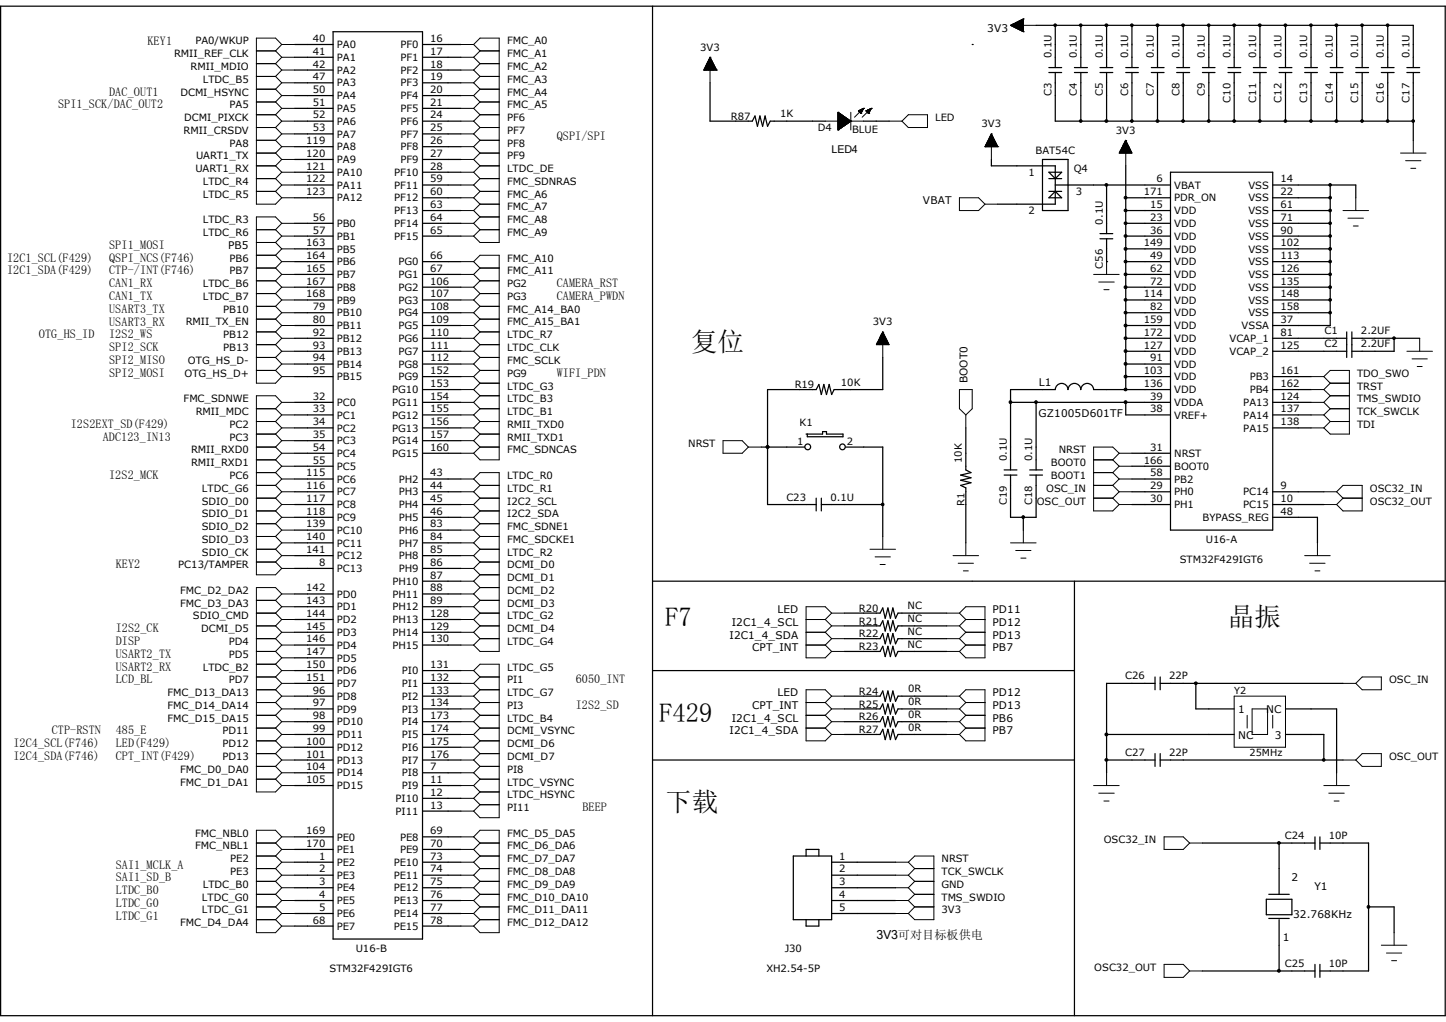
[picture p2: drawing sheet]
<svg xmlns="http://www.w3.org/2000/svg" width="297mm" height="210mm" viewBox="0 0 297 210" stroke-linecap="round" stroke-linejoin="round" font-family="sans-serif">
<defs><g id="words">
<g font-size="5.5">
<text x="141.9" y="72.2">复位</text>
<text x="136.7" y="128.6">F7</text>
<text x="252.2" y="128.6">晶振</text>
<text x="135.4" y="148.3">F429</text>
<text x="136.7" y="166.7">下载</text>
</g>
<g font-size="2.5">
<text x="30.3" y="9.1">KEY1</text>
<text x="11.9" y="22.3">SPI1_SCK/DAC_OUT2</text>
<text x="22.4" y="19.6">DAC_OUT1</text>
<text x="114.3" y="28.8">QSPI/SPI</text>
<text x="1.4" y="53.8">I2C1_SCL(F429)</text>
<text x="22.4" y="51.1">SPI1_MOSI</text>
<text x="22.4" y="53.8">QSPI_NCS(F746)</text>
<text x="1.4" y="56.4">I2C1_SDA(F429)</text>
<text x="22.4" y="59">CAN1_RX</text>
<text x="22.4" y="56.4">CTP-/INT(F746)</text>
<text x="114.3" y="59">CAMERA_RST</text>
<text x="22.4" y="61.6">CAN1_TX</text>
<text x="22.4" y="64.3">USART3_TX</text>
<text x="114.3" y="61.6">CAMERA_PWDN</text>
<text x="8" y="69.5">OTG_HS_ID</text>
<text x="22.4" y="69.5">I2S2_WS</text>
<text x="22.4" y="66.9">USART3_RX</text>
<text x="22.4" y="72.2">SPI2_SCK</text>
<text x="22.4" y="74.8">SPI2_MISO</text>
<text x="22.4" y="77.4">SPI2_MOSI</text>
<text x="114.3" y="77.4">WIFI_PDN</text>
<text x="14.6" y="87.9">I2S2EXT_SD(F429)</text>
<text x="21.1" y="90.6">ADC123_IN13</text>
<text x="22.4" y="98.4">I2S2_MCK</text>
<text x="23.8" y="116.8">KEY2</text>
<text x="23.8" y="129.9">I2S2_CK</text>
<text x="23.8" y="135.2">USART2_TX</text>
<text x="23.8" y="137.8">USART2_RX</text>
<text x="23.8" y="132.5">DISP</text>
<text x="23.8" y="140.4">LCD_BL</text>
<text x="118.3" y="140.4">6050_INT</text>
<text x="118.3" y="145.7">I2S2_SD</text>
<text x="2.8" y="153.5">I2C4_SCL(F746)</text>
<text x="10.6" y="150.9">CTP-RSTN</text>
<text x="23.8" y="150.9">485_E</text>
<text x="23.8" y="153.5">LED(F429)</text>
<text x="2.8" y="156.2">I2C4_SDA(F746)</text>
<text x="23.8" y="156.2">CPT_INT(F429)</text>
<text x="119.6" y="166.7">BEEP</text>
<text x="23.8" y="178.5">SAI1_MCLK_A</text>
<text x="23.8" y="183.8">LTDC_B0</text>
<text x="23.8" y="181.1">SAI1_SD_B</text>
<text x="23.8" y="186.4">LTDC_G0</text>
<text x="23.8" y="189">LTDC_G1</text>
<text x="180" y="193">3V3可对目标板供电</text>
</g>
<g font-size="2.2">
<text x="202.8" y="6.5">3V3</text>
<text x="170.8" y="31.5">LED4</text>
<text x="189.6" y="41.9">VBAT</text>
<text x="46.9" y="51.1">PB5</text>
<text x="198.7" y="78.7" transform="rotate(-90 198.7 78.7)">BOOT0</text>
<text x="213.4" y="79.2">L1</text>
<text x="213.3" y="85.7">GZ1005D601TF</text>
<text x="159.7" y="126">LED</text>
<text x="203.9" y="126">PD11</text>
<text x="149.9" y="131.2">I2C1_4_SDA</text>
<text x="150.3" y="128.6">I2C1_4_SCL</text>
<text x="203.9" y="128.6">PD12</text>
<text x="203.9" y="131.2">PD13</text>
<text x="154.5" y="133.9">CPT_INT</text>
<text x="203.9" y="133.9">PB7</text>
<text x="159.7" y="143">LED</text>
<text x="203.9" y="143">PD12</text>
<text x="150.3" y="148.3">I2C1_4_SCL</text>
<text x="154.5" y="145.7">CPT_INT</text>
<text x="203.9" y="148.3">PB6</text>
<text x="203.9" y="145.7">PD13</text>
<text x="254.3" y="146.5">1</text>
<text x="260.1" y="146.5">NC</text>
<text x="149.9" y="150.9">I2C1_4_SDA</text>
<text x="203.9" y="150.9">PB7</text>
<text x="254.3" y="151.8">NC</text>
<text x="261.8" y="151.8">3</text>
<text x="265.3" y="181.1">2</text>
<text x="270" y="183">Y1</text>
<text x="265.6" y="188.6">32.768KHz</text>
<text x="263.5" y="193.3">1</text>
</g>
<g font-size="2.1">
<text x="35.8" y="11.8">RMII_REF_CLK</text>
<text x="40.1" y="9.1">PA0/WKUP</text>
<text x="64.2" y="8.6">40</text>
<text x="64.2" y="11.2">41</text>
<text x="69.2" y="9.9">PA0</text>
<text x="82.3" y="9.9">PF0</text>
<text x="88.4" y="8.6">16</text>
<text x="88.4" y="11.2">17</text>
<text x="104.1" y="11.8">FMC_A1</text>
<text x="104.1" y="9.1">FMC_A0</text>
<text x="143.8" y="10.4">3V3</text>
<text x="39.2" y="14.4">RMII_MDIO</text>
<text x="41.7" y="17">LTDC_B5</text>
<text x="64.2" y="13.9">42</text>
<text x="64.2" y="16.5">47</text>
<text x="69.2" y="12.5">PA1</text>
<text x="69.2" y="15.1">PA2</text>
<text x="69.2" y="17.8">PA3</text>
<text x="82.3" y="12.5">PF1</text>
<text x="82.3" y="15.1">PF2</text>
<text x="82.3" y="17.8">PF3</text>
<text x="88.4" y="13.9">18</text>
<text x="88.4" y="16.5">19</text>
<text x="104.1" y="17">FMC_A3</text>
<text x="104.1" y="14.4">FMC_A2</text>
<text x="216" y="12" transform="rotate(-90 216 12)">0.1U</text>
<text x="221.2" y="12" transform="rotate(-90 221.2 12)">0.1U</text>
<text x="226.5" y="12" transform="rotate(-90 226.5 12)">0.1U</text>
<text x="231.7" y="12" transform="rotate(-90 231.7 12)">0.1U</text>
<text x="237" y="12" transform="rotate(-90 237 12)">0.1U</text>
<text x="242.2" y="12" transform="rotate(-90 242.2 12)">0.1U</text>
<text x="247.5" y="12" transform="rotate(-90 247.5 12)">0.1U</text>
<text x="252.7" y="12" transform="rotate(-90 252.7 12)">0.1U</text>
<text x="258" y="12" transform="rotate(-90 258 12)">0.1U</text>
<text x="263.2" y="12" transform="rotate(-90 263.2 12)">0.1U</text>
<text x="268.5" y="12" transform="rotate(-90 268.5 12)">0.1U</text>
<text x="273.7" y="12" transform="rotate(-90 273.7 12)">0.1U</text>
<text x="279" y="12" transform="rotate(-90 279 12)">0.1U</text>
<text x="284.2" y="12" transform="rotate(-90 284.2 12)">0.1U</text>
<text x="289.5" y="12" transform="rotate(-90 289.5 12)">0.1U</text>
<text x="37" y="19.6">DCMI_HSYNC</text>
<text x="47.2" y="22.3">PA5</text>
<text x="64.2" y="19.1">50</text>
<text x="64.2" y="21.7">51</text>
<text x="69.2" y="20.4">PA4</text>
<text x="69.2" y="23">PA5</text>
<text x="82.3" y="20.4">PF4</text>
<text x="82.3" y="23">PF5</text>
<text x="88.4" y="19.1">20</text>
<text x="88.4" y="21.7">21</text>
<text x="104.1" y="22.3">FMC_A5</text>
<text x="104.1" y="19.6">FMC_A4</text>
<text x="216" y="19.8" transform="rotate(-90 216 19.8)">C3</text>
<text x="221.2" y="19.8" transform="rotate(-90 221.2 19.8)">C4</text>
<text x="226.5" y="19.8" transform="rotate(-90 226.5 19.8)">C5</text>
<text x="231.7" y="19.8" transform="rotate(-90 231.7 19.8)">C6</text>
<text x="237" y="19.8" transform="rotate(-90 237 19.8)">C7</text>
<text x="242.2" y="19.8" transform="rotate(-90 242.2 19.8)">C8</text>
<text x="247.5" y="19.8" transform="rotate(-90 247.5 19.8)">C9</text>
<text x="252.7" y="21.1" transform="rotate(-90 252.7 21.1)">C10</text>
<text x="258" y="21.1" transform="rotate(-90 258 21.1)">C11</text>
<text x="263.2" y="21.1" transform="rotate(-90 263.2 21.1)">C12</text>
<text x="268.5" y="21.1" transform="rotate(-90 268.5 21.1)">C13</text>
<text x="273.7" y="21.1" transform="rotate(-90 273.7 21.1)">C14</text>
<text x="279" y="21.1" transform="rotate(-90 279 21.1)">C15</text>
<text x="284.2" y="21.1" transform="rotate(-90 284.2 21.1)">C16</text>
<text x="289.5" y="21.1" transform="rotate(-90 289.5 21.1)">C17</text>
<text x="37.7" y="27.5">RMII_CRSDV</text>
<text x="37.8" y="24.9">DCMI_PIXCK</text>
<text x="62.9" y="29.6">119</text>
<text x="64.2" y="24.3">52</text>
<text x="64.2" y="27">53</text>
<text x="69.2" y="25.6">PA6</text>
<text x="69.2" y="28.3">PA7</text>
<text x="82.3" y="25.6">PF6</text>
<text x="82.3" y="28.3">PF7</text>
<text x="88.4" y="24.3">24</text>
<text x="88.4" y="27">25</text>
<text x="88.4" y="29.6">26</text>
<text x="104.1" y="27.5">PF7</text>
<text x="104.1" y="24.9">PF6</text>
<text x="150.1" y="24.6">R87</text>
<text x="160.2" y="24.1">1K</text>
<text x="167.9" y="27">D4</text>
<text x="175" y="27.2">BLUE</text>
<text x="192.1" y="24.9">LED</text>
<text x="201.6" y="26.2">3V3</text>
<text x="229.2" y="27.5">3V3</text>
<text x="40.1" y="35.4">UART1_RX</text>
<text x="40.3" y="32.8">UART1_TX</text>
<text x="47.2" y="30.1">PA8</text>
<text x="62.9" y="32.2">120</text>
<text x="62.9" y="34.9">121</text>
<text x="69.2" y="30.9">PA8</text>
<text x="69.2" y="33.5">PA9</text>
<text x="82.3" y="30.9">PF8</text>
<text x="82.3" y="33.5">PF9</text>
<text x="88.4" y="32.2">27</text>
<text x="88.4" y="34.9">28</text>
<text x="104.1" y="35.4">LTDC_DE</text>
<text x="104.1" y="32.8">PF9</text>
<text x="104.1" y="30.1">PF8</text>
<text x="212.7" y="31.7">BAT54C</text>
<text x="220.5" y="35.4">Q4</text>
<text x="41.7" y="38">LTDC_R4</text>
<text x="41.7" y="40.6">LTDC_R5</text>
<text x="62.9" y="37.5">122</text>
<text x="62.9" y="40.1">123</text>
<text x="69.2" y="36.1">PA10</text>
<text x="69.2" y="38.8">PA11</text>
<text x="69.2" y="41.4">PA12</text>
<text x="80.9" y="36.1">PF10</text>
<text x="80.9" y="38.8">PF11</text>
<text x="80.9" y="41.4">PF12</text>
<text x="88.4" y="37.5">59</text>
<text x="88.4" y="40.1">60</text>
<text x="104.1" y="40.6">FMC_A6</text>
<text x="104.1" y="38">FMC_SDNRAS</text>
<text x="211.3" y="36.1">1</text>
<text x="221" y="40.1">3</text>
<text x="234.9" y="40.1">171</text>
<text x="237.5" y="37.5">6</text>
<text x="241.2" y="41.4">PDR_ON</text>
<text x="241.2" y="38.8">VBAT</text>
<text x="256.4" y="38.8">VSS</text>
<text x="256.4" y="41.4">VSS</text>
<text x="263" y="37.5">14</text>
<text x="263" y="40.1">22</text>
<text x="41.7" y="45.9">LTDC_R3</text>
<text x="64.2" y="45.4">56</text>
<text x="64.2" y="48">57</text>
<text x="69.2" y="46.6">PB0</text>
<text x="80.9" y="44">PF13</text>
<text x="80.9" y="46.6">PF14</text>
<text x="88.4" y="42.7">63</text>
<text x="88.4" y="45.4">64</text>
<text x="88.4" y="48">65</text>
<text x="104.1" y="45.9">FMC_A8</text>
<text x="104.1" y="43.3">FMC_A7</text>
<text x="211.3" y="44">2</text>
<text x="226.5" y="46.1" transform="rotate(-90 226.5 46.1)">0.1U</text>
<text x="236.2" y="42.7">15</text>
<text x="236.2" y="45.4">23</text>
<text x="236.2" y="48">36</text>
<text x="241.2" y="44">VDD</text>
<text x="241.2" y="46.6">VDD</text>
<text x="256.4" y="44">VSS</text>
<text x="256.4" y="46.6">VSS</text>
<text x="263" y="42.7">61</text>
<text x="263" y="45.4">71</text>
<text x="263" y="48">90</text>
<text x="41.7" y="48.5">LTDC_R6</text>
<text x="47.2" y="53.8">PB6</text>
<text x="62.9" y="50.6">163</text>
<text x="62.9" y="53.2">164</text>
<text x="69.2" y="49.3">PB1</text>
<text x="69.2" y="51.9">PB5</text>
<text x="80.9" y="49.3">PF15</text>
<text x="88.4" y="53.2">66</text>
<text x="104.1" y="53.8">FMC_A10</text>
<text x="104.1" y="48.5">FMC_A9</text>
<text x="234.9" y="50.6">149</text>
<text x="236.2" y="53.2">49</text>
<text x="241.2" y="49.3">VDD</text>
<text x="241.2" y="51.9">VDD</text>
<text x="256.4" y="49.3">VSS</text>
<text x="256.4" y="51.9">VSS</text>
<text x="263" y="50.6">102</text>
<text x="263" y="53.2">113</text>
<text x="41.7" y="59">LTDC_B6</text>
<text x="47.2" y="56.4">PB7</text>
<text x="62.9" y="55.9">165</text>
<text x="62.9" y="58.5">167</text>
<text x="69.2" y="54.5">PB6</text>
<text x="69.2" y="57.1">PB7</text>
<text x="69.2" y="59.8">PB8</text>
<text x="81.9" y="54.5">PG0</text>
<text x="81.9" y="57.1">PG1</text>
<text x="81.9" y="59.8">PG2</text>
<text x="88.4" y="55.9">67</text>
<text x="88.4" y="58.5">106</text>
<text x="104.1" y="59">PG2</text>
<text x="104.1" y="56.4">FMC_A11</text>
<text x="226.5" y="55.2" transform="rotate(-90 226.5 55.2)">C56</text>
<text x="236.2" y="55.9">62</text>
<text x="236.2" y="58.5">72</text>
<text x="241.2" y="54.5">VDD</text>
<text x="241.2" y="57.1">VDD</text>
<text x="241.2" y="59.8">VDD</text>
<text x="256.4" y="54.5">VSS</text>
<text x="256.4" y="57.1">VSS</text>
<text x="256.4" y="59.8">VSS</text>
<text x="263" y="55.9">126</text>
<text x="263" y="58.5">135</text>
<text x="41.7" y="61.6">LTDC_B7</text>
<text x="45.8" y="64.3">PB10</text>
<text x="62.9" y="61.1">168</text>
<text x="64.2" y="63.7">79</text>
<text x="69.2" y="62.4">PB9</text>
<text x="69.2" y="65">PB10</text>
<text x="81.9" y="62.4">PG3</text>
<text x="81.9" y="65">PG4</text>
<text x="88.4" y="61.1">107</text>
<text x="88.4" y="63.7">108</text>
<text x="104.1" y="64.3">FMC_A14_BA0</text>
<text x="104.1" y="61.6">PG3</text>
<text x="234.9" y="61.1">114</text>
<text x="236.2" y="63.7">82</text>
<text x="241.2" y="62.4">VDD</text>
<text x="241.2" y="65">VDD</text>
<text x="256.4" y="62.4">VSS</text>
<text x="256.4" y="65">VSS</text>
<text x="263" y="61.1">148</text>
<text x="263" y="63.7">158</text>
<text x="38.1" y="66.9">RMII_TX_EN</text>
<text x="45.8" y="69.5">PB12</text>
<text x="64.2" y="66.4">80</text>
<text x="64.2" y="69">92</text>
<text x="64.2" y="71.6">93</text>
<text x="69.2" y="67.6">PB11</text>
<text x="69.2" y="70.3">PB12</text>
<text x="81.9" y="67.6">PG5</text>
<text x="81.9" y="70.3">PG6</text>
<text x="88.4" y="66.4">109</text>
<text x="88.4" y="69">110</text>
<text x="88.4" y="71.6">111</text>
<text x="104.1" y="69.5">LTDC_R7</text>
<text x="104.1" y="66.9">FMC_A15_BA1</text>
<text x="179.3" y="66.9">3V3</text>
<text x="234.9" y="66.4">159</text>
<text x="234.9" y="69">172</text>
<text x="234.9" y="71.6">127</text>
<text x="241.2" y="67.6">VDD</text>
<text x="241.2" y="70.3">VDD</text>
<text x="252.5" y="70.3">VCAP_1</text>
<text x="255" y="67.6">VSSA</text>
<text x="263" y="66.4">37</text>
<text x="263" y="69">81</text>
<text x="263" y="71.6">125</text>
<text x="272" y="68.7">C1</text>
<text x="272" y="71.3">C2</text>
<text x="279.5" y="68.7">2.2UF</text>
<text x="279.5" y="71.3">2.2UF</text>
<text x="37.9" y="77.4">OTG_HS_D+</text>
<text x="38.6" y="74.8">OTG_HS_D-</text>
<text x="45.8" y="72.2">PB13</text>
<text x="64.2" y="74.2">94</text>
<text x="64.2" y="76.9">95</text>
<text x="69.2" y="72.9">PB13</text>
<text x="69.2" y="75.6">PB14</text>
<text x="81.9" y="72.9">PG7</text>
<text x="81.9" y="75.6">PG8</text>
<text x="88.4" y="74.2">112</text>
<text x="88.4" y="76.9">152</text>
<text x="104.1" y="77.4">PG9</text>
<text x="104.1" y="74.8">FMC_SCLK</text>
<text x="104.1" y="72.2">LTDC_CLK</text>
<text x="234.9" y="76.9">103</text>
<text x="236.2" y="74.2">91</text>
<text x="241.2" y="72.9">VDD</text>
<text x="241.2" y="75.6">VDD</text>
<text x="252.5" y="72.9">VCAP_2</text>
<text x="263" y="76.9">161</text>
<text x="278.7" y="77.4">TDO_SWO</text>
<text x="37.7" y="82.7">FMC_SDNWE</text>
<text x="64.2" y="82.1">32</text>
<text x="69.2" y="78.1">PB15</text>
<text x="69.2" y="83.4">PC0</text>
<text x="80.6" y="80.8">PG10</text>
<text x="80.6" y="83.4">PG11</text>
<text x="81.9" y="78.1">PG9</text>
<text x="88.4" y="79.5">153</text>
<text x="88.4" y="82.1">154</text>
<text x="104.1" y="82.7">LTDC_B3</text>
<text x="104.1" y="80">LTDC_G3</text>
<text x="163.2" y="79.7">R19</text>
<text x="172.7" y="79.2">10K</text>
<text x="234.9" y="79.5">136</text>
<text x="236.2" y="82.1">39</text>
<text x="241.2" y="78.1">VDD</text>
<text x="241.2" y="80.8">VDD</text>
<text x="241.2" y="83.4">VDDA</text>
<text x="255.4" y="83.4">PA13</text>
<text x="256.7" y="78.1">PB3</text>
<text x="256.7" y="80.8">PB4</text>
<text x="263" y="82.1">124</text>
<text x="263" y="79.5">162</text>
<text x="278.7" y="80">TRST</text>
<text x="278.7" y="82.7">TMS_SWDIO</text>
<text x="40.2" y="85.3">RMII_MDC</text>
<text x="47.1" y="87.9">PC2</text>
<text x="64.2" y="84.7">33</text>
<text x="64.2" y="87.4">34</text>
<text x="64.2" y="90">35</text>
<text x="69.2" y="86">PC1</text>
<text x="69.2" y="88.7">PC2</text>
<text x="80.6" y="86">PG12</text>
<text x="80.6" y="88.7">PG13</text>
<text x="88.4" y="84.7">155</text>
<text x="88.4" y="87.4">156</text>
<text x="88.4" y="90">157</text>
<text x="104.1" y="87.9">RMII_TXD0</text>
<text x="104.1" y="85.3">LTDC_B1</text>
<text x="164.2" y="87.6">K1</text>
<text x="236.2" y="84.7">38</text>
<text x="241.2" y="86">VREF+</text>
<text x="255.4" y="86">PA14</text>
<text x="255.4" y="88.7">PA15</text>
<text x="263" y="84.7">137</text>
<text x="263" y="87.4">138</text>
<text x="278.7" y="85.3">TCK_SWCLK</text>
<text x="278.7" y="87.9">TDI</text>
<text x="39.2" y="93.1">RMII_RXD0</text>
<text x="39.2" y="95.8">RMII_RXD1</text>
<text x="47.1" y="90.5">PC3</text>
<text x="64.2" y="92.6">54</text>
<text x="64.2" y="95.2">55</text>
<text x="69.2" y="91.3">PC3</text>
<text x="69.2" y="93.9">PC4</text>
<text x="80.6" y="91.3">PG14</text>
<text x="80.6" y="93.9">PG15</text>
<text x="88.4" y="92.6">160</text>
<text x="104.1" y="93.1">FMC_SDNCAS</text>
<text x="104.1" y="90.5">RMII_TXD1</text>
<text x="141.4" y="91.9">NRST</text>
<text x="163.7" y="91.5">1</text>
<text x="174" y="91.5">2</text>
<text x="197.6" y="95.2" transform="rotate(-90 197.6 95.2)">10K</text>
<text x="206.8" y="94.7" transform="rotate(-90 206.8 94.7)">0.1U</text>
<text x="212" y="94.7" transform="rotate(-90 212 94.7)">0.1U</text>
<text x="215.9" y="95.8">BOOT0</text>
<text x="217.5" y="93.1">NRST</text>
<text x="234.9" y="95.2">166</text>
<text x="236.2" y="92.6">31</text>
<text x="241.2" y="93.9">NRST</text>
<text x="41.5" y="101">LTDC_G6</text>
<text x="47.1" y="98.4">PC6</text>
<text x="62.9" y="97.9">115</text>
<text x="62.9" y="100.5">116</text>
<text x="69.2" y="96.6">PC5</text>
<text x="69.2" y="99.2">PC6</text>
<text x="69.2" y="101.8">PC7</text>
<text x="81.9" y="99.2">PH2</text>
<text x="81.9" y="101.8">PH3</text>
<text x="88.4" y="97.9">43</text>
<text x="88.4" y="100.5">44</text>
<text x="104.1" y="101">LTDC_R1</text>
<text x="104.1" y="98.4">LTDC_R0</text>
<text x="214.9" y="101">OSC_IN</text>
<text x="215.9" y="98.4">BOOT1</text>
<text x="236.2" y="97.9">58</text>
<text x="236.2" y="100.5">29</text>
<text x="241.2" y="99.2">PB2</text>
<text x="241.2" y="96.6">BOOT0</text>
<text x="241.2" y="101.8">PH0</text>
<text x="255.3" y="101.8">PC14</text>
<text x="263" y="100.5">9</text>
<text x="281.4" y="101">OSC32_IN</text>
<text x="41.4" y="103.7">SDIO_D0</text>
<text x="41.4" y="106.3">SDIO_D1</text>
<text x="62.9" y="103.1">117</text>
<text x="62.9" y="105.8">118</text>
<text x="69.2" y="104.4">PC8</text>
<text x="69.2" y="107.1">PC9</text>
<text x="81.9" y="104.4">PH4</text>
<text x="81.9" y="107.1">PH5</text>
<text x="88.4" y="103.1">45</text>
<text x="88.4" y="105.8">46</text>
<text x="104.1" y="106.3">I2C2_SDA</text>
<text x="104.1" y="103.7">I2C2_SCL</text>
<text x="161.5" y="102.9">C23</text>
<text x="170.6" y="102.9">0.1U</text>
<text x="198.1" y="104" transform="rotate(-90 198.1 104)">R1</text>
<text x="206.8" y="103.8" transform="rotate(-90 206.8 103.8)">C19</text>
<text x="212" y="103.8" transform="rotate(-90 212 103.8)">C18</text>
<text x="212.9" y="103.7">OSC_OUT</text>
<text x="236.2" y="103.1">30</text>
<text x="241.2" y="104.4">PH1</text>
<text x="247" y="107.1">BYPASS_REG</text>
<text x="255.3" y="104.4">PC15</text>
<text x="263" y="103.1">10</text>
<text x="263" y="105.8">48</text>
<text x="281.4" y="103.7">OSC32_OUT</text>
<text x="41.4" y="108.9">SDIO_D2</text>
<text x="41.4" y="111.5">SDIO_D3</text>
<text x="62.9" y="108.4">139</text>
<text x="62.9" y="111">140</text>
<text x="62.9" y="113.7">141</text>
<text x="69.2" y="109.7">PC10</text>
<text x="69.2" y="112.3">PC11</text>
<text x="81.9" y="109.7">PH6</text>
<text x="81.9" y="112.3">PH7</text>
<text x="88.4" y="108.4">83</text>
<text x="88.4" y="111">84</text>
<text x="88.4" y="113.7">85</text>
<text x="104.1" y="111.5">FMC_SDCKE1</text>
<text x="104.1" y="108.9">FMC_SDNE1</text>
<text x="247.7" y="111.5">U16-A</text>
<text x="36.6" y="116.8">PC13/TAMPER</text>
<text x="41.5" y="114.2">SDIO_CK</text>
<text x="65.5" y="116.2">8</text>
<text x="69.2" y="114.9">PC12</text>
<text x="69.2" y="117.6">PC13</text>
<text x="81.9" y="114.9">PH8</text>
<text x="81.9" y="117.6">PH9</text>
<text x="88.4" y="116.2">86</text>
<text x="88.4" y="118.9">87</text>
<text x="104.1" y="119.4">DCMI_D1</text>
<text x="104.1" y="116.8">DCMI_D0</text>
<text x="104.1" y="114.2">LTDC_R2</text>
<text x="242.3" y="115.7">STM32F429IGT6</text>
<text x="37" y="122">FMC_D2_DA2</text>
<text x="37" y="124.7">FMC_D3_DA3</text>
<text x="62.9" y="121.5">142</text>
<text x="62.9" y="124.1">143</text>
<text x="69.2" y="122.8">PD0</text>
<text x="69.2" y="125.4">PD1</text>
<text x="80.6" y="120.2">PH10</text>
<text x="80.6" y="122.8">PH11</text>
<text x="80.6" y="125.4">PH12</text>
<text x="88.4" y="121.5">88</text>
<text x="88.4" y="124.1">89</text>
<text x="104.1" y="124.7">DCMI_D3</text>
<text x="104.1" y="122">DCMI_D2</text>
<text x="176.4" y="125.7">R20</text>
<text x="186.4" y="125.2">NC</text>
<text x="39.6" y="127.3">SDIO_CMD</text>
<text x="41.3" y="129.9">DCMI_D5</text>
<text x="62.9" y="126.8">144</text>
<text x="62.9" y="129.4">145</text>
<text x="62.9" y="132">146</text>
<text x="69.2" y="128.1">PD2</text>
<text x="69.2" y="130.7">PD3</text>
<text x="80.6" y="128.1">PH13</text>
<text x="80.6" y="130.7">PH14</text>
<text x="88.4" y="126.8">128</text>
<text x="88.4" y="129.4">129</text>
<text x="88.4" y="132">130</text>
<text x="104.1" y="129.9">DCMI_D4</text>
<text x="104.1" y="127.3">LTDC_G2</text>
<text x="176.4" y="128.3">R21</text>
<text x="176.4" y="131">R22</text>
<text x="186.4" y="127.8">NC</text>
<text x="186.4" y="130.4">NC</text>
<text x="41.7" y="137.8">LTDC_B2</text>
<text x="47" y="132.5">PD4</text>
<text x="47" y="135.2">PD5</text>
<text x="62.9" y="134.7">147</text>
<text x="62.9" y="137.3">150</text>
<text x="69.2" y="133.3">PD4</text>
<text x="69.2" y="135.9">PD5</text>
<text x="80.6" y="133.3">PH15</text>
<text x="88.4" y="137.3">131</text>
<text x="104.1" y="137.8">LTDC_G5</text>
<text x="104.1" y="132.5">LTDC_G4</text>
<text x="176.4" y="133.6">R23</text>
<text x="186.4" y="133">NC</text>
<text x="34.4" y="143">FMC_D13_DA13</text>
<text x="47" y="140.4">PD7</text>
<text x="62.9" y="139.9">151</text>
<text x="64.2" y="142.5">96</text>
<text x="69.2" y="138.6">PD6</text>
<text x="69.2" y="141.2">PD7</text>
<text x="69.2" y="143.8">PD8</text>
<text x="82.6" y="138.6">PI0</text>
<text x="82.6" y="141.2">PI1</text>
<text x="82.6" y="143.8">PI2</text>
<text x="88.4" y="139.9">132</text>
<text x="88.4" y="142.5">133</text>
<text x="104.1" y="143">LTDC_G7</text>
<text x="104.1" y="140.4">PI1</text>
<text x="176.4" y="142.8">R24</text>
<text x="186.5" y="142.2">0R</text>
<text x="231.1" y="139.6">C26</text>
<text x="240.1" y="139.6">22P</text>
<text x="285.3" y="140.4">OSC_IN</text>
<text x="34.4" y="145.7">FMC_D14_DA14</text>
<text x="34.4" y="148.3">FMC_D15_DA15</text>
<text x="64.2" y="145.2">97</text>
<text x="64.2" y="147.8">98</text>
<text x="69.2" y="146.4">PD9</text>
<text x="69.2" y="149.1">PD10</text>
<text x="82.6" y="146.4">PI3</text>
<text x="82.6" y="149.1">PI4</text>
<text x="88.4" y="145.2">134</text>
<text x="88.4" y="147.8">173</text>
<text x="104.1" y="148.3">LTDC_B4</text>
<text x="104.1" y="145.7">PI3</text>
<text x="176.4" y="145.4">R25</text>
<text x="176.4" y="148">R26</text>
<text x="186.5" y="144.9">0R</text>
<text x="186.5" y="147.5">0R</text>
<text x="45.7" y="150.9">PD11</text>
<text x="45.7" y="153.5">PD12</text>
<text x="62.9" y="153">100</text>
<text x="62.9" y="155.7">101</text>
<text x="64.2" y="150.4">99</text>
<text x="69.2" y="151.7">PD11</text>
<text x="69.2" y="154.3">PD12</text>
<text x="82.6" y="151.7">PI5</text>
<text x="82.6" y="154.3">PI6</text>
<text x="88.4" y="150.4">174</text>
<text x="88.4" y="153">175</text>
<text x="88.4" y="155.7">176</text>
<text x="104.1" y="153.5">DCMI_D6</text>
<text x="104.1" y="150.9">DCMI_VSYNC</text>
<text x="176.4" y="150.7">R27</text>
<text x="186.5" y="150.2">0R</text>
<text x="231.1" y="155.4">C27</text>
<text x="240.1" y="155.4">22P</text>
<text x="37" y="158.8">FMC_D0_DA0</text>
<text x="37" y="161.4">FMC_D1_DA1</text>
<text x="45.7" y="156.2">PD13</text>
<text x="62.9" y="158.3">104</text>
<text x="62.9" y="160.9">105</text>
<text x="69.2" y="156.9">PD13</text>
<text x="69.2" y="159.6">PD14</text>
<text x="82.6" y="156.9">PI7</text>
<text x="82.6" y="159.6">PI8</text>
<text x="88.4" y="158.3">7</text>
<text x="88.4" y="160.9">11</text>
<text x="104.1" y="161.4">LTDC_VSYNC</text>
<text x="104.1" y="158.8">PI8</text>
<text x="104.1" y="156.2">DCMI_D7</text>
<text x="285.3" y="156.2">OSC_OUT</text>
<text x="69.2" y="162.2">PD15</text>
<text x="81.2" y="164.8">PI10</text>
<text x="81.2" y="167.4">PI11</text>
<text x="82.6" y="162.2">PI9</text>
<text x="88.4" y="163.5">12</text>
<text x="88.4" y="166.2">13</text>
<text x="104.1" y="166.7">PI11</text>
<text x="104.1" y="164">LTDC_HSYNC</text>
<text x="40.1" y="172">FMC_NBL0</text>
<text x="62.9" y="171.4">169</text>
<text x="69.2" y="172.7">PE0</text>
<text x="82.2" y="172.7">PE8</text>
<text x="88.4" y="171.4">69</text>
<text x="104.1" y="172">FMC_D5_DA5</text>
<text x="226.7" y="173.2">OSC32_IN</text>
<text x="263.9" y="172.4">C24</text>
<text x="272.9" y="172.4">10P</text>
<text x="40.1" y="174.5">FMC_NBL1</text>
<text x="47.3" y="177.2">PE2</text>
<text x="47.3" y="179.8">PE3</text>
<text x="62.9" y="174">170</text>
<text x="65.5" y="176.7">1</text>
<text x="65.5" y="179.3">2</text>
<text x="69.2" y="175.3">PE1</text>
<text x="69.2" y="177.9">PE2</text>
<text x="80.9" y="177.9">PE10</text>
<text x="82.2" y="175.3">PE9</text>
<text x="88.4" y="174">70</text>
<text x="88.4" y="176.7">73</text>
<text x="88.4" y="179.3">74</text>
<text x="104.1" y="174.5">FMC_D6_DA6</text>
<text x="104.1" y="177.2">FMC_D7_DA7</text>
<text x="104.1" y="179.8">FMC_D8_DA8</text>
<text x="172.4" y="176.7">1</text>
<text x="172.4" y="179.3">2</text>
<text x="193.4" y="177.2">NRST</text>
<text x="193.4" y="179.8">TCK_SWCLK</text>
<text x="41.5" y="185">LTDC_G0</text>
<text x="41.7" y="182.4">LTDC_B0</text>
<text x="65.5" y="181.9">3</text>
<text x="65.5" y="184.5">4</text>
<text x="69.2" y="180.6">PE3</text>
<text x="69.2" y="183.2">PE4</text>
<text x="69.2" y="185.8">PE5</text>
<text x="80.9" y="180.6">PE11</text>
<text x="80.9" y="183.2">PE12</text>
<text x="80.9" y="185.8">PE13</text>
<text x="88.4" y="181.9">75</text>
<text x="88.4" y="184.5">76</text>
<text x="104.1" y="182.4">FMC_D9_DA9</text>
<text x="104.1" y="185">FMC_D10_DA10</text>
<text x="172.4" y="181.9">3</text>
<text x="172.4" y="184.5">4</text>
<text x="193.4" y="185">TMS_SWDIO</text>
<text x="193.4" y="182.4">GND</text>
<text x="37" y="190.3">FMC_D4_DA4</text>
<text x="41.5" y="187.7">LTDC_G1</text>
<text x="64.2" y="189.8">68</text>
<text x="65.5" y="187.2">5</text>
<text x="69.2" y="188.5">PE6</text>
<text x="69.2" y="191">PE7</text>
<text x="80.9" y="188.5">PE14</text>
<text x="80.9" y="191">PE15</text>
<text x="88.4" y="187.2">77</text>
<text x="88.4" y="189.8">78</text>
<text x="104.1" y="187.7">FMC_D11_DA11</text>
<text x="104.1" y="190.3">FMC_D12_DA12</text>
<text x="172.4" y="187.2">5</text>
<text x="193.4" y="187.7">3V3</text>
<text x="73.1" y="195.6">U16-B</text>
<text x="161.2" y="195.6">J30</text>
<text x="67.7" y="199.7">STM32F429IGT6</text>
<text x="157.4" y="199.7">XH2.54-5P</text>
<text x="224.8" y="199.5">OSC32_OUT</text>
<text x="263.9" y="198.7">C25</text>
<text x="272.9" y="198.7">10P</text>
</g>
<g font-size="2">
<text x="253.5" y="142.5">Y2</text>
<text x="256.7" y="155.4">25MHz</text>
</g>
</g></defs>
<g fill="none" stroke="#000" stroke-width=".25">
<path d="M.1 1.3h296.7v207.4h-296.7zM60.5 9.1h7.9M60.5 11.8h7.9M60.5 14.4h7.9M60.5 17h7.9M60.5 19.6h7.9M68.4 6.5h18.4v186.5h-18.4zM86.8 9.1h7.9M86.8 11.8h7.9M86.8 14.4h7.9M86.8 17h7.9M86.8 19.6h7.9"/>
<path d="M134 1.3v207.4M145.8 17v7.9h8.7l.6-1.1 .5 2.2 .5-2.2 .5 2.2 .5-2.2 .5 2.2 .6-1.1h11.3M199.7 9.1h.1M212.8 5.2h77.5v8.7M215.4 14.9h2.7M215.4 13.9h2.7M216.7 5.2v8.7M216.7 14.9v10h73.6M220.7 14.9h2.7M220.7 13.9h2.7M222 5.2v8.7M222 14.9v10"/>
<path d="M225.9 14.9h2.7M225.9 13.9h2.7M227.3 5.2v8.7M227.3 14.9v10M231.2 14.9h2.6M231.2 13.9h2.6M232.5 5.2v8.7M232.5 14.9v10M236.5 14.9h2.6M236.5 13.9h2.6M237.7 5.2v8.7M237.7 14.9v10"/>
<path d="M241.7 14.9h2.6M241.7 13.9h2.6M243 5.2v8.7M243 14.9v10M247 14.9h2.6M247 13.9h2.6M248.3 5.2v8.7M248.3 14.9v10M252.2 14.9h2.6M252.2 13.9h2.6M253.5 5.2v8.7M253.5 14.9v10"/>
<path d="M257.4 14.9h2.7M257.4 13.9h2.7M258.8 5.2v8.7M258.8 14.9v10M262.7 14.9h2.6M262.7 13.9h2.6M264 5.2v8.7M264 14.9v10M268 14.9h2.6M268 13.9h2.6M269.3 5.2v8.7M269.3 14.9v10"/>
<path d="M273.2 14.9h2.6M273.2 13.9h2.6M274.5 5.2v8.7M274.5 14.9v10M278.5 14.9h2.6M278.5 13.9h2.6M279.8 5.2v8.7M279.8 14.9v10M283.7 14.9h2.6M283.7 13.9h2.6M285 5.2v8.7M285 14.9v10"/>
<path d="M289 14.9h2.6M289 13.9h2.6M290.3 14.9v13.9M60.5 35.4h7.9M60.5 38h7.9M60.5 22.3h7.9M60.5 24.9h7.9M60.5 27.5h7.9M60.5 30.1h7.9M60.5 32.8h7.9M86.8 35.4h7.9M86.8 38h7.9"/>
<path d="M86.8 22.3h7.9M86.8 24.9h7.9M86.8 27.5h7.9M86.8 30.1h7.9M86.8 32.8h7.9M177.4 24.9h5.2M203.6 32.8v1.3h13.1v7.9h-11.8M214.1 32.8h5.3v10.5h-5.3zM215.4 35.4h2.7l-1.4 1.3zM215.4 36.7h2.7M215.4 39.3h2.7M216.7 39.3l1.4 1.3h-2.7z"/>
<path d="M216.7 38h23.7M227.3 38v10M231.2 34.1v46M240.4 35.4h21v73.5h-21zM261.4 38h17.1v2.6M273.2 38v28.9h-11.8M60.5 40.6h7.9M60.5 45.9h7.9M60.5 48.5h7.9M60.5 51.1h7.9M60.5 53.8h7.9M60.5 56.4h7.9"/>
<path d="M60.5 59h7.9M86.8 40.6h7.9M86.8 43.3h7.9M86.8 45.9h7.9M86.8 48.5h7.9M86.8 53.8h7.9M86.8 56.4h7.9M86.8 59h7.9M225.9 49.1h2.7M225.9 48h2.7M227.3 53.8h.1M227.3 49.1v4.7"/>
<path d="M231.2 40.6h9.2M231.2 43.3h9.2M231.2 45.9h9.2M231.2 48.5h9.2M231.2 51.1h9.2M231.2 53.8h9.2M231.2 56.4h9.2M231.2 59h9.2M261.4 40.6h11.8M261.4 43.3h11.8M261.4 45.9h11.8M261.4 48.5h11.8"/>
<path d="M261.4 51.1h11.8M261.4 53.8h11.8M261.4 56.4h11.8M261.4 59h11.8M60.5 69.5h7.9M60.5 61.6h7.9M60.5 64.3h7.9M60.5 66.9h7.9M60.5 72.2h7.9M60.5 74.8h7.9M60.5 77.4h7.9M86.8 69.5h7.9"/>
<path d="M86.8 61.6h7.9M86.8 64.3h7.9M86.8 66.9h7.9M86.8 72.2h7.9M86.8 74.8h7.9M86.8 77.4h7.9M181.3 73.4v6.7h-10l-.5 1-.5-2.1-.5 2.1-.6-2.1-.5 2.1-.5-2.1-.6 1.1h-10v23.6h10M231.2 69.5h9.2M231.2 61.6h9.2M231.2 64.3h9.2M231.2 66.9h9.2M231.2 72.2h9.2"/>
<path d="M231.2 74.8h9.2M231.2 77.4h9.2M261.4 69.5h15.2M261.4 61.6h11.8M261.4 64.3h11.8M261.4 72.2h15.2M261.4 77.4h7.9M276.6 68.2v5.2M277.7 69.5h13.9M277.7 68.2v5.2M286.3 69.5v2.7h-8.6M60.5 85.3h7.9"/>
<path d="M60.5 82.7h7.9M60.5 87.9h7.9M60.5 98.4h7.9M60.5 95.8h7.9M60.5 93.1h7.9M60.5 90.6h7.9M86.8 80.1h7.9M86.8 85.3h7.9M86.8 82.7h7.9M86.8 87.9h7.9M86.8 98.4h7.9M86.8 93.1h7.9"/>
<path d="M86.8 90.6h7.9M156.4 91.9h8.9M157.6 91.9h.1M165.6 89.2h.1M165.8 89.2h3.2v-.5h.8v.5h3.3v.5h-7.3zM173.7 91.9h7.6v18.3M198.4 87.9v8.7l1 .5-2.1 .5 2.1 .6-2.1 .5 2.1 .5-2.1 .5 1.1 .5v11.3M206.2 97.6h2.7M206.2 96.6h2.7M207.6 82.7h32.8M207.6 97.6v8.7h5.2v-8.7M211.5 97.6h2.6"/>
<path d="M211.5 96.6h2.6M212.8 82.7v13.9M219.3 80.1a1.29 1.29 0 0 0-1.3-1.3 1.29 1.29 0 0 0-1.3 1.2l-9.1 .1v16.5M219.4 80a1.29 1.29 0 0 1 1.3-1.2 1.29 1.29 0 0 1 1.3 1.3M222 80a1.31 1.31 0 0 1 1.3-1.2 1.31 1.31 0 0 1 1.3 1.3h15.8M231.2 82.7v2.6h9.2M232.5 98.4h7.9M232.5 95.8h7.9M232.5 93.1h7.9M261.4 80.1h7.9M261.4 85.3h7.9M261.4 82.7h7.9"/>
<path d="M261.4 87.9h7.9M60.5 108.9h7.9M60.5 101h7.9M60.5 103.7h7.9M60.5 106.3h7.9M60.5 111.5h7.9M60.5 114.2h7.9M60.5 116.8h7.9M86.8 119.4h7.9M86.8 108.9h7.9M86.8 101h7.9M86.8 103.7h7.9"/>
<path d="M86.8 106.3h7.9M86.8 111.5h7.9M86.8 114.2h7.9M86.8 116.8h7.9M134 119.4h162.8M167.6 102.4v2.6M168.7 103.7h12.6M168.7 102.4v2.6M210.2 106.3v2.6M220.7 119.4v89.3M232.5 101h7.9M232.5 103.7h7.9"/>
<path d="M261.4 101h10.5M261.4 103.7h10.5M261.4 106.3h9.2v5.2M60.5 137.8h7.9M60.5 122h7.9M60.5 124.7h7.9M60.5 127.3h7.9M60.5 129.9h7.9M60.5 132.5h7.9M60.5 135.2h7.9M86.8 137.8h7.9M86.8 122h7.9"/>
<path d="M86.8 124.7h7.9M86.8 127.3h7.9M86.8 129.9h7.9M86.8 132.5h7.9M134 137.8h86.7M173.4 126h7.4l.5-1.1 .5 2.1 .6-2.1 .5 2.1 .5-2.1 .5 2.1 .5-1h10M173.4 128.6h7.4l.5-1 .5 2.1 .6-2.1 .5 2.1 .5-2.1 .5 2.1 .5-1.1h10M173.4 131.2h7.4l.5-1 .5 2.1 .6-2.1 .5 2.1 .5-2.1 .5 2.1 .5-1.1h10M173.4 133.9h7.4l.5-1.1 .5 2.1 .6-2.1 .5 2.1 .5-2.1 .5 2.1 .5-1h10M237.2 139.1v2.6M238.3 139.1v2.6M60.5 156.2h7.9"/>
<path d="M60.5 140.4h7.9M60.5 143h7.9M60.5 145.7h7.9M60.5 148.3h7.9M60.5 150.9h7.9M60.5 153.5h7.9M60.5 158.8h7.9M86.8 156.2h7.9M86.8 140.4h7.9M86.8 143h7.9M86.8 145.7h7.9M86.8 148.3h7.9"/>
<path d="M86.8 150.9h7.9M86.8 153.5h7.9M86.8 158.8h7.9M134 156.2h86.7M173.4 143h7.4l.5-1 .5 2.1 .6-2.1 .5 2.1 .5-2.1 .5 2.1 .5-1.1h10M173.4 145.7h7.4l.5-1 .5 2 .6-2 .5 2 .5-2 .5 2 .5-1h10M173.4 148.3h7.4l.5-1.1 .5 2.2 .6-2.2 .5 2.2 .5-2.2 .5 2.2 .5-1.1h10M173.4 150.9h7.4l.5-1 .5 2.1 .6-2.1 .5 2.1 .5-2.1 .5 2.1 .5-1.1h10M227.3 156.2h9.9M227.3 150.9h26.2M237.2 140.4h-9.9v18.4M237.2 154.9v2.6"/>
<path d="M238.3 156.2h37.5M238.3 140.4h37.5M238.3 154.9v2.6M245.6 140.4v5.3h7.9M264 145.7h10.5v13.1M264 150.9h7.9v5.3M60.5 174.5h7.9M60.5 177.2h7.9M60.5 179.8h7.9M60.5 161.4h7.9M60.5 172h7.9M86.8 174.5h7.9"/>
<path d="M86.8 177.2h7.9M86.8 179.8h7.9M86.8 161.4h7.9M86.8 172h7.9M86.8 164h7.9M86.8 166.7h7.9M162.9 175.9h7.9v13.1h-7.9zM165.6 175.9v-1.4h2.6v1.4M170.8 177.2h13.1M170.8 179.8h13.1M247 173.2h23.1M262.7 173.2v10.6"/>
<path d="M270.1 172v2.5M271.1 173.2h10v26.3h-10M271.1 172v2.5M60.5 190.3h7.9M60.5 182.4h7.9M60.5 185h7.9M60.5 187.7h7.9M86.8 190.3h7.9M86.8 182.4h7.9M86.8 185h7.9M86.8 187.7h7.9M165.6 189v1.3h2.6v-1.3"/>
<path d="M170.8 182.4h13.1M170.8 185h13.1M170.8 187.7h13.1M247 199.5h23.1M260.1 184.8h5.2v3.2h-5.2zM260.6 183.8h4.2M260.6 188.7h4.2M262.7 189v10.5M270.1 198.2v2.6M271.1 198.2v2.6M281.1 186.4h5.2v5.2"/>
<circle cx="165.9" cy="91.8" r=".59"/>
<circle cx="173" cy="91.8" r=".58"/>
</g>
<g fill="none" stroke="#000" stroke-width=".21">
<path d="M52.7 10.5h3.9M52.7 13.1h3.9M52.7 15.7h3.9M52.7 18.3h3.9M56.6 10.5l1.3 1.3M56.6 13.1l1.3 1.3M56.6 15.7l1.3 1.3M56.6 18.3l1.3 1.3M57.9 9.1h2.6M57.9 9.1l-1.3 1.4M57.9 9.1l-1.3-1.3h-3.9v34.2h3.9l1.3-1.4M57.9 11.8h2.6"/>
<path d="M57.9 11.8l-1.3 1.3M57.9 14.4h2.6M57.9 14.4l-1.3 1.3M57.9 17h2.6M57.9 17l-1.3 1.3M57.9 19.6h2.6M57.9 19.6l-1.3 1.4M94.7 9.1h2.6M94.7 11.8h2.6M94.7 14.4h2.6M94.7 17h2.6M94.7 19.6h2.6"/>
<path d="M97.3 9.1l1.3-1.3h3.9v42h-3.9l-1.3-1.3M97.3 19.6l1.3 1.4M97.3 17l1.3 1.3M97.3 14.4l1.3 1.3M97.3 11.8l1.3 1.3M97.3 9.1l1.3 1.4M98.6 10.5h3.9M98.6 13.1h3.9M98.6 15.7h3.9M98.6 18.3h3.9M98.6 18.3l-1.3 1.3M98.6 15.7l-1.3 1.3"/>
<path d="M98.6 13.1l-1.3 1.3M98.6 10.5l-1.3 1.3M144.6 14.4h.1M144.6 14.4h2.6M144.6 14.3h2.5M144.7 14.2h2.4v.2M144.7 14.1v.3M144.7 14.1h2.3M144.8 14h2.2v.4M144.8 13.9v.5M144.8 13.9h2.1M144.9 13.8h2v.6"/>
<path d="M144.9 13.7v.7M144.9 13.6h1.9M144.9 13.5h1.8v.9M144.9 13.5v.9M145 13.4h1.7M145.1 13.3h1.5v1.1M145.1 13.3v1.1M145.1 13.3h1.5M145.2 13.1h1.4v1.3M145.2 13.1v1.3M145.2 13h1.3M145.3 12.9h1.1v1.5"/>
<path d="M145.3 12.8v1.6M145.3 12.8h1.1M145.4 12.7h.9v1.7M145.4 12.6v1.8M145.5 12.6h.8M145.5 12.5h.7v1.9M145.6 12.3h.5v2.1M145.6 12.2v2.2M145.7 12.2h.4M145.7 12.1h.3v2.3M145.7 12v2.4M145.8 12h.2"/>
<path d="M145.8 11.9h.1v2.5M145.8 11.8v2.6M145.8 11.8h.1M145.8 11.8v5.2M145.8 11.8l-1.2 2.6M145.8 11.8l1.4 2.6M146.2 12.4h-.7v2M147.2 14.4h.1M207.6 5.2h.1M207.6 5.2h5.2M207.6 5.2l2.6 1.3M207.6 5.2h2.6"/>
<path d="M207.7 5.2h.1M207.8 5.4h2.4M207.8 5.1v.2M208 5v.5h2.2M208.2 5.5h2M208.2 4.9v.6M208.4 4.8v.9h1.8M208.6 5.8h1.6M208.6 4.7v1M208.8 4.6v1.2M208.9 5.9h1.3M209 4.5v1.4"/>
<path d="M209.1 6h1.1M209.3 4.4v1.7M209.3 6.1h.9M209.5 4.2v1.9M209.5 6.2h.7M209.7 4.1v2.2M209.7 6.3h.5M209.8 4v2.3M209.9 6.4h.3M210.1 3.9v2.5M210.2 6.5h.1M210.2 3.9h.1"/>
<path d="M210.2 3.9v2.6M210.2 3.9l-2.6 1.3M210.2 5h-2.3v.4M210.2 4.9h-2.1v.6M210.2 4.8h-1.9v.7M210.2 4.7h-1.7v1M210.2 4.6h-1.5v1.2M210.2 4.5h-1.3v1.4M210.2 4.4h-1.1v1.6M210.2 4.3h-.9v1.8M210.2 4.2h-.7v2M210.2 4.1h-.4v2.2"/>
<path d="M210.2 4h-.2v2.4M52.7 26.2h3.9M52.7 23.6h3.9M52.7 31.5h3.9M52.7 21h3.9M52.7 28.8h3.9M52.7 34.1h3.9M52.7 36.7h3.9M52.7 39.3h3.9M56.6 21l1.3 1.3M56.6 23.6l1.3 1.3M56.6 26.2l1.3 1.3"/>
<path d="M56.6 28.8l1.3 1.3M56.6 31.5l1.3 1.3M56.6 34.1l1.3 1.3M56.6 36.7l1.3 1.3M56.6 39.3l1.3 1.3M57.9 24.9h2.6M57.9 22.3h2.6M57.9 30.1h2.6M57.9 22.3l-1.3 1.3M57.9 24.9l-1.3 1.3M57.9 27.5h2.6M57.9 27.5l-1.3 1.3"/>
<path d="M57.9 30.1l-1.3 1.4M57.9 32.8h2.6M57.9 32.8l-1.3 1.3M57.9 35.4h2.6M57.9 35.4l-1.3 1.3M57.9 38h2.6M57.9 38l-1.3 1.3M94.7 24.9h2.6M94.7 22.3h2.6M94.7 30.1h2.6M94.7 27.5h2.6M94.7 32.8h2.6"/>
<path d="M94.7 35.4h2.6M94.7 38h2.6M97.3 38l1.3 1.3M97.3 35.4l1.3 1.3M97.3 32.8l1.3 1.3M97.3 30.1l1.3 1.4M97.3 27.5l1.3 1.3M97.3 24.9l1.3 1.3M97.3 22.3l1.3 1.3M98.6 26.2h3.9M98.6 23.6h3.9M98.6 31.5h3.9"/>
<path d="M98.6 21h3.9M98.6 28.8h3.9M98.6 34.1h3.9M98.6 36.7h3.9M98.6 39.3h3.9M98.6 31.5l-1.3 1.3M98.6 39.3l-1.3 1.3M98.6 36.7l-1.3 1.3M98.6 34.1l-1.3 1.3M98.6 28.8l-1.3 1.3M98.6 26.2l-1.3 1.3M98.6 23.6l-1.3 1.3"/>
<path d="M98.6 21l-1.3 1.3M169.5 24.9h7.9M172.1 26.7h.1M172.1 23.1h.1M172.1 23.1v3.6M172.1 23.1l2.7 1.8M172.1 26.6h.3M172.1 26.5h.3M172.1 26.5h.5M172.1 26.3h.7M172.1 26.2h.7M172.1 26.2h.8"/>
<path d="M172.1 26.1h.9M172.1 26.1h1M172.1 26h1M172.1 26h1.1M172.1 26h1.3M172.1 25.9h1.3M172.1 25.8h1.3M172.1 25.8h1.4M172.1 25.7h1.5M172.1 25.7h1.6M172.1 24.2h1.6v1.4h-1.6M172.1 25.6h1.8"/>
<path d="M172.1 25.5h1.8M172.1 25.5h1.9M172.1 25.4h1.9M172.1 25.4h2.1M172.1 25.3h2.1M172.1 25.1h2.4M172.1 25.1h2.5M172.1 24.8l2.5 .1M172.1 24.8h2.5v.2M172.1 24.7h2.4v.4M172.1 24.6h2.2v.5M172.1 24.6h2.2v.6"/>
<path d="M172.1 24.5h2.1v.7M172.1 24.4h1.9v1M172.1 24.3h1.8v1.1M172.1 24.3h1.8v1.2M172.1 24.2l1.7 .1v1.2M172.1 24.1h1.5v1.6M172.1 24h1.4v1.7M172.1 24h1.3v1.8M172.1 23.9h1.2M172.1 23.8h1.1v2.2M172.1 23.8h1v2.2M172.1 23.7h1v2.3"/>
<path d="M172.1 23.7h.9v2.4M172.1 23.6h.8v2.5M172.1 23.6h.7v2.6M172.1 23.5h.7v2.7M172.1 23.5h.6v2.8M172.1 23.4h.5v3M172.1 23.3h.4v3.2M172.1 23.3h.3v3.2M172.1 23.2h.2v3.4M172.1 23.2l.1 3.4M172.1 23.1l.1 3.6M172.3 26.6l-.2 .1"/>
<path d="M172.3 23.2v3.4M172.4 23.3v3.2M172.6 23.4v3M172.7 26.4h-.6M173.1 23.8v2.2M173.4 24v1.8M173.7 24.2v1.4M173.9 24.3v1.2M174.1 24.5v.8M174.2 24.5v.7M174.4 25.2h-2.3M174.4 24.7v.4"/>
<path d="M174.5 24.8v.2M174.7 24.9h.1M174.8 24.9h.1M174.8 23.1v3.6M174.8 24.9l-2.7 1.8M174.8 24.9l-2.7 .1M176.3 22.8h.1M176.3 22.7h.9M176.3 22.8l.5 .5M176.4 22.7v.2M176.5 22.9h.5M176.5 22.7v.4"/>
<path d="M176.6 23.1h.4M176.7 22.6v.6M176.7 23.2h.3M176.7 22.6v.7M176.8 23.3h.1M176.8 22.5v.8M176.9 22.5v.7h-.2M177 22.4v.6h-.5M177.1 22.4v.4h-.8M177.1 22.5l-1.6 1.6M177.2 22.6h-.6v.5M177.2 22.3v.3"/>
<path d="M177.3 22.5l-.6 .1v.6M177.3 22.4h-.3v.5h-.6M177.3 22.3l-.1 .1v.3h-.7v.3M177.4 22.3h.1M177.4 22.3l-.1 .2h-.3v.6h-.3M177.4 22.3l-1.1 .5M177.4 22.3l-.6 1M177.9 22.8h.1M177.9 22.8l.5 .5M177.9 22.7h.8M177.9 22.7v.2M178 22.7v.2"/>
<path d="M178.1 22.9h.5M178.1 23h.5M178.2 23.1h.4M178.2 22.6v.6M178.3 23.2h.2M178.4 23.3h.1M178.4 22.5v.8M178.5 22.5v.7h-.2M178.6 22.4l-.1 .7h-.3M178.7 22.4v.4h-.8M178.7 22.5l-1.6 1.6M178.8 22.6h-.6v.5"/>
<path d="M178.8 22.3v.3M178.9 22.5l-.6 .1v.6M178.9 22.4h-.3v.5h-.6M178.9 22.3l-.2 .1v.3h-.6v.4M178.9 22.3h.1M178.9 22.3l-1 .5M178.9 22.3l-.5 1M178.9 22.3v.2h-.4M182.6 24.9h2.7M186.6 23.6h3.9v2.6h-3.9l-1.3-1.3zM202.3 30.1h.1M202.3 30.1h2.6"/>
<path d="M202.4 30h2.5M202.4 29.9h2.5v.2M202.4 29.9v.2M202.5 29.8h2.3M202.5 29.7h2.2v.4M202.5 29.7v.4M202.6 29.6h2.1M202.6 29.5h2v.6M202.6 29.5v.6M202.7 29.4h1.9M202.7 29.3h1.8v.8M202.7 29.3v.8"/>
<path d="M202.8 29.2h1.7M202.8 30.1v-1h1.6v1M202.9 29h1.4M202.9 28.9h1.4v1.2M202.9 28.8v1.3M203 28.8h1.3M203.1 28.7h1.1v1.4M203.1 28.6v1.5M203.1 28.6h1M203.2 28.4h.9v1.7M203.2 28.4v1.7M203.2 28.4h.8"/>
<path d="M203.2 28.2h.8v1.9M203.2 28.2v1.9M203.3 28.2h.7M203.4 28h.5v2.1M203.5 27.9h.3v2.2M203.5 27.7v2.4M203.5 27.7h.3M203.6 27.6h.1M203.6 27.5v2.6M203.6 27.5h.1M203.6 27.5v5.3M203.6 27.5l-1.3 2.6"/>
<path d="M203.6 27.5l1.3 2.6M203.8 27.9h-.4v2.2M204.9 30.1h.1M230 31.4h2.5M230 31.3v.2M230 31.3h2.4M230 31.2h2.4M230 31.1v.4M230.1 31.1h2.2M230.1 31h2.1v.5M230.1 30.9v.6M230.2 30.9h2"/>
<path d="M230.3 30.8h1.9M230.3 30.6v.9M230.3 30.6h1.8M230.4 30.6h1.6M230.5 30.4h1.4M230.5 30.3v1.2M230.5 30.3h1.4M230.6 30.1h1.3M230.6 30v1.5M230.6 30h1.2M230.7 29.9h1M230.7 29.8v1.7"/>
<path d="M230.7 29.8h.9M230.8 29.7h.8M230.8 29.5v2M230.8 29.6h.8M230.9 29.5h.6M230.9 29.4v2.1M230.9 29.4h.6M231 29.3h.4M231 29.1v2.4M231.1 29.2h.3M231.1 29.1h.2v2.4M231.1 28.9v2.6"/>
<path d="M231.1 29h.2M231.2 28.9h.1M231.2 28.8v5.3M231.2 28.8l1.3 2.7h-2.6zM231.4 29.3v2.2M231.5 29.5v2M231.6 29.7v1.8M231.7 29.9v1.6M231.9 30.1v1.4M231.9 30.3v1.2M232 30.4h-1.6v1.1M232 30.5v1"/>
<path d="M232.2 30.7v.8M232.4 31.2v.3M232.5 31.3v.2M287.7 31.5h5.2M288.7 33h3.1M289.8 34.6h1M290.3 28.8v2.7M52.7 47.2h3.9M52.7 49.8h3.9M52.7 55.1h3.9M52.7 52.5h3.9M52.7 57.7h3.9"/>
<path d="M56.6 47.2l1.3 1.3M56.6 52.5l1.3 1.3M56.6 55.1l1.3 1.3M56.6 57.7l1.3 1.3M56.6 49.8l1.3 1.3M57.9 45.9l-1.3-1.3h-3.9v34.1h3.9l1.3-1.3M57.9 40.6h2.6M57.9 45.9h2.6M57.9 45.9l-1.3 1.3M57.9 48.5h2.6M57.9 48.5l-1.3 1.3M57.9 53.8h2.6"/>
<path d="M57.9 53.8l-1.3 1.3M57.9 56.4h2.6M57.9 56.4l-1.3 1.3M57.9 59h2.6M57.9 59l-1.3 1.3M57.9 51.1h2.6M57.9 51.1l-1.3 1.4M94.7 43.3h2.6M94.7 40.6h2.6M94.7 45.9h2.6M94.7 48.5h2.6M94.7 53.8h2.6"/>
<path d="M94.7 56.4h2.6M94.7 59h2.6M97.3 53.8l1.3-1.3h3.9v42h-3.9l-1.3-1.4M97.3 59l1.3 1.3M97.3 56.4l1.3 1.3M97.3 53.8l1.3 1.3M97.3 45.9l1.3 1.3M97.3 43.3l1.3 1.3M97.3 40.6l1.3 1.4M98.6 42h3.9M98.6 47.2h3.9M98.6 44.6h3.9"/>
<path d="M98.6 55.1h3.9M98.6 57.7h3.9M98.6 47.2l-1.3 1.3M98.6 57.7l-1.3 1.3M98.6 55.1l-1.3 1.3M98.6 44.6l-1.3 1.3M98.6 42l-1.3 1.3M197.1 40.6h3.9l1.3 1.4-1.3 1.3h-3.9zM202.3 42h2.6M224.6 56.4h5.3M225.7 58h3.2M226.7 59.5h1.1"/>
<path d="M227.3 53.8v2.6M275.8 43.3h5.3M276.9 44.8h3.1M278 46.4h1M278.5 40.6v2.7M52.7 76.1h3.9M52.7 70.8h3.9M52.7 60.3h3.9M52.7 62.9h3.9M52.7 65.6h3.9M52.7 68.2h3.9M52.7 73.4h3.9"/>
<path d="M56.6 60.3l1.3 1.3M56.6 62.9l1.3 1.4M56.6 65.6l1.3 1.3M56.6 68.2l1.3 1.3M56.6 70.8l1.3 1.4M56.6 73.4l1.3 1.4M56.6 76.1l1.3 1.3M57.9 77.4h2.6M57.9 69.5h2.6M57.9 61.6h2.6M57.9 61.6l-1.3 1.3M57.9 64.3h2.6"/>
<path d="M57.9 64.3l-1.3 1.3M57.9 66.9h2.6M57.9 66.9l-1.3 1.3M57.9 69.5l-1.3 1.3M57.9 72.2h2.6M57.9 72.2l-1.3 1.2M57.9 74.8h2.6M57.9 74.8l-1.3 1.3M94.7 77.4h2.6M94.7 69.5h2.6M94.7 61.6h2.6M94.7 64.3h2.6"/>
<path d="M94.7 66.9h2.6M94.7 72.2h2.6M94.7 74.8h2.6M97.3 77.4l1.3 1.3M97.3 74.8l1.3 1.3M97.3 72.2l1.3 1.2M97.3 69.5l1.3 1.3M97.3 66.9l1.3 1.3M97.3 64.3l1.3 1.3M97.3 61.6l1.3 1.3M98.6 78.7h3.9M98.6 76.1h3.9"/>
<path d="M98.6 70.8h3.9M98.6 60.3h3.9M98.6 62.9h3.9M98.6 65.6h3.9M98.6 68.2h3.9M98.6 73.4h3.9M98.6 78.7l-1.3 1.4M98.6 76.1l-1.3 1.3M98.6 73.4l-1.3 1.4M98.6 70.8l-1.3 1.4M98.6 68.2l-1.3 1.3M98.6 65.6l-1.3 1.3"/>
<path d="M98.6 62.9l-1.3 1.4M98.6 60.3l-1.3 1.3M180 70.8h2.5M180 70.7v.1M180.1 70.7h2.4M180.1 70.6h2.4M180.1 70.4v.4M180.2 70.4h2.2M180.3 70.4h2.1M180.3 70.3v.5M180.3 70.3h2M180.4 70.1h1.8"/>
<path d="M180.4 70.1v.7M180.5 69.9h1.7M180.6 69.7h1.4M180.6 69.6v1.2M180.6 69.6h1.4M180.7 69.5h1.2M180.7 69.4v1.4M180.7 69.4h1.2M180.8 69.3h1M180.8 69.2v1.6M180.8 69.2h1M180.9 69.1h.8"/>
<path d="M180.9 68.9v1.9M180.9 69h.8M181 68.9h.6v1.9M181 68.7v2.1M181 68.8h.6M181.1 68.7h.4M181.1 68.5v2.3M181.1 68.6h.4M181.2 68.5h.2M181.2 68.3v2.5M181.3 68.4h.1M181.3 68.3h.1"/>
<path d="M181.3 68.2v5.2M181.3 68.2l1.3 2.6h-2.6zM181.4 68.4v2.4M181.5 68.6v2.2M181.7 69v1.8M181.8 69.3v1.5M181.9 69.5v1.3M182 69.7v1.1M182.1 69.8h-1.6v1M182.2 69.9v.9M182.2 70.1v.7M182.4 70.3v.5"/>
<path d="M182.5 70.5v.3M269.3 77.4h2.6M271.9 77.4l1.3 1.3M271.9 77.4l1.3-1.3h4v13.1h-4l-1.3-1.3M273.2 78.7h4M273.2 78.7l-1.3 1.4M289 72.2h5.2M290 73.7h3.2M291.1 75.3h1M291.6 69.5v2.7M52.7 84h3.9M52.7 86.6h3.9"/>
<path d="M52.7 89.2h3.9M52.7 91.9h3.9M52.7 94.5h3.9M52.7 97.1h3.9M52.7 99.7h3.9M56.6 84l1.3 1.3M56.6 86.6l1.3 1.3M56.6 89.2l1.3 1.4M56.6 91.9l1.3 1.2M56.6 94.5l1.3 1.3M56.6 97.1l1.3 1.3M56.6 99.7l1.3 1.3"/>
<path d="M57.9 82.7l-1.3-1.4h-3.9v36.8h3.9l1.3-1.3M57.9 82.7h2.6M57.9 85.3h2.6M57.9 87.9h2.6M57.9 93.1h2.6M57.9 90.6h2.6M57.9 95.8h2.6M57.9 98.4h2.6M57.9 82.7l-1.3 1.3M57.9 85.3l-1.3 1.3M57.9 87.9l-1.3 1.3M57.9 90.6l-1.3 1.3"/>
<path d="M57.9 93.1l-1.3 1.4M57.9 95.8l-1.3 1.3M57.9 98.4l-1.3 1.3M94.7 80.1h2.6M94.7 82.7h2.6M94.7 85.3h2.6M94.7 87.9h2.6M94.7 93.1h2.6M94.7 90.6h2.6M94.7 98.4h2.6M97.3 98.4l1.3-1.3h3.9v36.8h-3.9l-1.3-1.4M97.3 98.4l1.3 1.3"/>
<path d="M97.3 90.6l1.3 1.3M97.3 87.9l1.3 1.3M97.3 85.3l1.3 1.3M97.3 82.7l1.3 1.3M97.3 80.1l1.3 1.2M98.6 81.3h3.9M98.6 84h3.9M98.6 86.6h3.9M98.6 89.2h3.9M98.6 91.9h3.9M98.6 99.7h3.9M98.6 99.7l-1.3 1.3"/>
<path d="M98.6 91.9l-1.3 1.2M98.6 89.2l-1.3 1.4M98.6 86.6l-1.3 1.3M98.6 84l-1.3 1.3M98.6 81.3l-1.3 1.4M148.5 90.6h3.9l1.3 1.3-1.3 1.2h-3.9zM153.7 91.9h2.7M197.1 80.1h2.6v3.9l-1.3 1.3-1.3-1.3zM198.4 85.3v2.6M224.6 94.5h4M224.6 97.1h4M224.6 99.7h4"/>
<path d="M228.6 94.5l1.3 1.3M228.6 97.1l1.3 1.3M228.6 99.7l1.3 1.3M229.9 93.1l-1.3-1.2h-4v13.1h4l1.3-1.3M229.9 93.1h2.6M229.9 93.1l-1.3 1.4M229.9 95.8h2.6M229.9 95.8l-1.3 1.3M229.9 98.4h2.6M229.9 98.4l-1.3 1.3M269.3 80.1h2.6M269.3 82.7h2.6"/>
<path d="M269.3 85.3h2.6M269.3 87.9h2.6M271.9 80.1l1.3 1.2M271.9 82.7l1.3 1.3M271.9 85.3l1.3 1.3M273.2 81.3h4M273.2 84h4M273.2 81.3l-1.3 1.4M273.2 86.6h4M273.2 84l-1.3 1.3M273.2 86.6l-1.3 1.3M52.7 112.9h3.9"/>
<path d="M52.7 102.4h3.9M52.7 105h3.9M52.7 107.6h3.9M52.7 110.2h3.9M52.7 115.5h3.9M56.6 102.4l1.3 1.3M56.6 105l1.3 1.3M56.6 107.6l1.3 1.3M56.6 110.2l1.3 1.3M56.6 112.9l1.3 1.3M56.6 115.5l1.3 1.3M57.9 111.5h2.6"/>
<path d="M57.9 114.2h2.6M57.9 101h2.6M57.9 103.7h2.6M57.9 101l-1.3 1.4M57.9 103.7l-1.3 1.3M57.9 106.3h2.6M57.9 106.3l-1.3 1.3M57.9 108.9h2.6M57.9 108.9l-1.3 1.3M57.9 111.5l-1.3 1.4M57.9 114.2l-1.3 1.3M57.9 116.8h2.6"/>
<path d="M94.7 111.5h2.6M94.7 114.2h2.6M94.7 101h2.6M94.7 103.7h2.6M94.7 106.3h2.6M94.7 108.9h2.6M94.7 116.8h2.6M94.7 119.4h2.6M97.3 119.4l1.3 1.3M97.3 116.8l1.3 1.3M97.3 114.2l1.3 1.3M97.3 111.5l1.3 1.4"/>
<path d="M97.3 108.9l1.3 1.3M97.3 106.3l1.3 1.3M97.3 103.7l1.3 1.3M97.3 101l1.3 1.4M98.6 112.9h3.9M98.6 102.4h3.9M98.6 105h3.9M98.6 107.6h3.9M98.6 110.2h3.9M98.6 115.5h3.9M98.6 118.1h3.9M98.6 118.1l-1.3 1.3"/>
<path d="M98.6 115.5l-1.3 1.3M98.6 112.9l-1.3 1.3M98.6 110.2l-1.3 1.3M98.6 107.6l-1.3 1.3M98.6 105l-1.3 1.3M98.6 102.4l-1.3 1.3M178.7 112.9h5.2M179.7 114.4h3.2M180.8 116h1M181.3 110.2v2.7M195.7 114.2h5.3M196.8 115.7h3.1"/>
<path d="M197.9 117.3h1M198.4 111.5v2.7M207.6 111.5h5.2M208.6 113.1h3.2M209.7 114.7h1M210.2 108.9v2.6M224.6 102.4h4M228.6 102.4l1.3 1.3M229.9 101h2.6M229.9 101l-1.3 1.4M229.9 103.7h2.6M268 114.2h5.2"/>
<path d="M269 115.7h3.2M270.1 117.3h1M270.6 111.5v2.7M271.9 101h2.6M271.9 103.7h2.6M274.5 101l1.3-1.3h4v5.3h-4l-1.3-1.3M274.5 101l1.3 1.4M275.8 102.4h4M275.8 102.4l-1.3 1.3M52.7 139.1h3.9M52.7 123.4h3.9M52.7 126h3.9"/>
<path d="M52.7 128.6h3.9M52.7 131.2h3.9M52.7 133.9h3.9M52.7 136.5h3.9M56.6 123.4l1.3 1.3M56.6 126l1.3 1.3M56.6 128.6l1.3 1.3M56.6 131.2l1.3 1.3M56.6 133.9l1.3 1.3M56.6 136.5l1.3 1.3M56.6 139.1l1.3 1.3M57.9 122l-1.3-1.3h-3.9v42h3.9l1.3-1.3"/>
<path d="M57.9 122h2.6M57.9 122l-1.3 1.4M57.9 124.7h2.6M57.9 124.7l-1.3 1.3M57.9 127.3h2.6M57.9 127.3l-1.3 1.3M57.9 129.9h2.6M57.9 129.9l-1.3 1.3M57.9 132.5h2.6M57.9 132.5l-1.3 1.4M57.9 135.2h2.6M57.9 135.2l-1.3 1.3"/>
<path d="M57.9 137.8h2.6M57.9 137.8l-1.3 1.3M94.7 122h2.6M94.7 124.7h2.6M94.7 127.3h2.6M94.7 129.9h2.6M94.7 132.5h2.6M94.7 137.8h2.6M97.3 137.8l1.3-1.3h3.9v31.5h-3.9l-1.3-1.3M97.3 137.8l1.3 1.3M97.3 129.9l1.3 1.3M97.3 127.3l1.3 1.3"/>
<path d="M97.3 124.7l1.3 1.3M97.3 122l1.3 1.4M98.6 139.1h3.9M98.6 123.4h3.9M98.6 120.7h3.9M98.6 126h3.9M98.6 128.6h3.9M98.6 131.2h3.9M98.6 131.2l-1.3 1.3M98.6 139.1l-1.3 1.3M98.6 128.6l-1.3 1.3M98.6 126l-1.3 1.3"/>
<path d="M98.6 123.4l-1.3 1.3M98.6 120.7l-1.3 1.3M165.6 127.3h3.9M165.6 129.9h3.9M165.6 132.5h3.9M169.5 127.3l1.3 1.3M169.5 129.9l1.3 1.3M169.5 132.5l1.3 1.4M170.8 126l-1.3-1.3h-3.9v10.5h3.9l1.3-1.3M170.8 126h2.6M170.8 128.6h2.6M170.8 131.2h2.6"/>
<path d="M170.8 133.9h2.6M170.8 128.6l-1.3 1.3M170.8 131.2l-1.3 1.3M170.8 126l-1.3 1.3M194.4 126h2.7M194.4 128.6h2.7M194.4 131.2h2.7M194.4 133.9h2.7M197.1 126l1.3-1.3h3.9v10.5h-3.9l-1.3-1.3M197.1 128.6l1.3 1.3M197.1 131.2l1.3 1.3M197.1 126l1.3 1.3"/>
<path d="M198.4 127.3l-1.3 1.3M198.4 129.9l-1.3 1.3M198.4 132.5l-1.3 1.4M198.4 127.3h3.9M198.4 129.9h3.9M198.4 132.5h3.9M279.8 139.1h3.9v2.6h-3.9l-1.3-1.3zM52.7 141.7h3.9M52.7 157.5h3.9M52.7 154.9h3.9M52.7 144.4h3.9M52.7 147h3.9"/>
<path d="M52.7 149.6h3.9M52.7 152.2h3.9M56.6 141.7l1.3 1.3M56.6 144.4l1.3 1.3M56.6 147l1.3 1.3M56.6 149.6l1.3 1.3M56.6 152.2l1.3 1.3M56.6 154.9l1.3 1.3M56.6 157.5l1.3 1.3M57.9 150.9h2.6M57.9 145.7h2.6M57.9 153.5h2.6"/>
<path d="M57.9 143h2.6M57.9 140.4h2.6M57.9 156.2h2.6M57.9 140.4l-1.3 1.3M57.9 143l-1.3 1.4M57.9 145.7l-1.3 1.3M57.9 148.3h2.6M57.9 148.3l-1.3 1.3M57.9 150.9l-1.3 1.3M57.9 153.5l-1.3 1.4M57.9 156.2l-1.3 1.3M57.9 158.8h2.6"/>
<path d="M57.9 158.8l-1.3 1.3M94.7 150.9h2.6M94.7 145.7h2.6M94.7 153.5h2.6M94.7 143h2.6M94.7 140.4h2.6M94.7 156.2h2.6M94.7 148.3h2.6M94.7 158.8h2.6M97.3 158.8l1.3 1.3M97.3 156.2l1.3 1.3M97.3 153.5l1.3 1.4"/>
<path d="M97.3 150.9l1.3 1.3M97.3 148.3l1.3 1.3M97.3 145.7l1.3 1.3M97.3 143l1.3 1.4M97.3 140.4l1.3 1.3M98.6 147l-1.3 1.3M98.6 141.7h3.9M98.6 157.5h3.9M98.6 154.9h3.9M98.6 144.4h3.9M98.6 147h3.9M98.6 149.6h3.9"/>
<path d="M98.6 152.2h3.9M98.6 157.5l-1.3 1.3M98.6 154.9l-1.3 1.3M98.6 152.2l-1.3 1.3M98.6 149.6l-1.3 1.3M98.6 144.4l-1.3 1.3M98.6 141.7l-1.3 1.3M165.6 144.4h3.9M165.6 147h3.9M165.6 149.6h3.9M169.5 147l1.3 1.3M169.5 149.6l1.3 1.3"/>
<path d="M169.5 144.4l1.3 1.3M170.8 150.9h2.6M170.8 145.7h2.6M170.8 143h2.6M170.8 143l-1.3-1.3h-3.9v10.5h3.9l1.3-1.3M170.8 148.3h2.6M170.8 148.3l-1.3 1.3M170.8 145.7l-1.3 1.3M170.8 143l-1.3 1.4M194.4 150.9h2.7M194.4 145.7h2.7M194.4 143h2.7"/>
<path d="M194.4 148.3h2.7M197.1 143l1.3-1.3h3.9v10.5h-3.9l-1.3-1.3M197.1 148.3l1.3 1.3M197.1 145.7l1.3 1.3M197.1 143l1.3 1.4M198.4 144.4h3.9M198.4 147h3.9M198.4 149.6h3.9M198.4 147l-1.3 1.3M198.4 149.6l-1.3 1.3M198.4 144.4l-1.3 1.3M227.3 158.8v2.6"/>
<path d="M253.5 143h10.5v10.5h-10.5zM256.2 147v2.6M257.2 145.7h3.1v5.2h-3.1zM261.4 147v2.6M274.5 158.8v2.6M275.8 140.4h2.7M275.8 156.2h2.7M278.5 156.2l1.3-1.3h3.9v2.6h-3.9zM52.7 178.5h3.9M52.7 175.9h3.9M52.7 173.2h3.9M52.7 160.1h3.9"/>
<path d="M56.6 160.1l1.3 1.3M56.6 173.2l1.3 1.3M56.6 175.9l1.3 1.3M56.6 178.5l1.3 1.3M57.9 177.2h2.6M57.9 179.8h2.6M57.9 161.4h2.6M57.9 174.5h2.6M57.9 172h2.6M57.9 172l-1.3-1.4h-3.9v21h3.9l1.3-1.3M57.9 172l-1.3 1.2M57.9 174.5l-1.3 1.4"/>
<path d="M57.9 177.2l-1.3 1.3M57.9 179.8l-1.3 1.3M94.7 177.2h2.6M94.7 179.8h2.6M94.7 161.4h2.6M94.7 174.5h2.6M94.7 172h2.6M94.7 166.7h2.6M94.7 164h2.6M97.3 172l1.3-1.4h3.9v21h-3.9l-1.3-1.3M97.3 172l1.3 1.2M97.3 174.5l1.3 1.4"/>
<path d="M97.3 177.2l1.3 1.3M97.3 179.8l1.3 1.3M97.3 164l1.3 1.4M97.3 161.4l1.3 1.3M98.6 178.5h3.9M98.6 175.9h3.9M98.6 173.2h3.9M98.6 160.1h3.9M98.6 162.7h3.9M98.6 173.2l-1.3 1.3M98.6 175.9l-1.3 1.3M98.6 178.5l-1.3 1.3"/>
<path d="M98.6 165.4h3.9M98.6 165.4l-1.3 1.3M98.6 162.7l-1.3 1.3M98.6 160.1l-1.3 1.3M183.9 177.2h2.7M183.9 179.8h2.7M186.6 177.2l1.3 1.3M186.6 177.2l1.3-1.3h3.9v13.1h-3.9l-1.3-1.3M186.6 179.8l1.3 1.3M187.9 178.5h3.9M187.9 178.5l-1.3 1.3M224.6 161.4h5.3"/>
<path d="M225.7 163h3.2M226.7 164.6h1.1M239.1 172h3.9l1.3 1.2-1.3 1.3h-3.9zM244.3 173.2h2.7M271.9 161.4h5.3M272.9 163h3.2M274 164.6h1M52.7 181.1h3.9M52.7 186.4h3.9M52.7 183.8h3.9M52.7 189h3.9M56.6 181.1l1.3 1.3"/>
<path d="M56.6 183.8l1.3 1.2M56.6 186.4l1.3 1.3M56.6 189l1.3 1.3M57.9 185h2.6M57.9 182.4h2.6M57.9 187.7h2.6M57.9 182.4l-1.3 1.4M57.9 185l-1.3 1.4M57.9 187.7l-1.3 1.3M57.9 190.3h2.6M94.7 185h2.6M94.7 182.4h2.6"/>
<path d="M94.7 187.7h2.6M94.7 190.3h2.6M97.3 182.4l1.3 1.4M97.3 185l1.3 1.4M97.3 187.7l1.3 1.3M98.6 181.1h3.9M98.6 186.4h3.9M98.6 183.8h3.9M98.6 189h3.9M98.6 181.1l-1.3 1.3M98.6 183.8l-1.3 1.2M98.6 186.4l-1.3 1.3"/>
<path d="M98.6 189l-1.3 1.3M183.9 185h2.7M183.9 182.4h2.7M183.9 187.7h2.7M186.6 185l1.3 1.4M186.6 182.4l1.3 1.4M187.9 181.1h3.9M187.9 186.4h3.9M187.9 183.8h3.9M187.9 183.8l-1.3 1.2M187.9 181.1l-1.3 1.3M187.9 186.4l-1.3 1.3"/>
<path d="M239.1 198.2h3.9l1.3 1.3-1.3 1.3h-3.9zM244.3 199.5h2.7M283.7 194.2h5.3M284.8 195.8h3.1M285.8 197.4h1.1M286.3 191.6v2.6"/>
</g>
<g fill="#000" stroke="#000" stroke-width=".21">
<circle cx="216.7" cy="5.2" r=".28"/>
<circle cx="222" cy="5.2" r=".28"/>
<circle cx="227.3" cy="5.2" r=".29"/>
<circle cx="232.5" cy="5.2" r=".28"/>
<circle cx="237.8" cy="5.2" r=".29"/>
<circle cx="243" cy="5.2" r=".29"/>
<circle cx="248.3" cy="5.2" r=".28"/>
<circle cx="253.5" cy="5.2" r=".29"/>
<circle cx="258.8" cy="5.2" r=".29"/>
<circle cx="264" cy="5.2" r=".28"/>
<circle cx="269.3" cy="5.2" r=".28"/>
<circle cx="274.5" cy="5.2" r=".29"/>
<circle cx="279.8" cy="5.2" r=".28"/>
<circle cx="285" cy="5.2" r=".28"/>
<circle cx="222" cy="24.9" r=".28"/>
<circle cx="227.3" cy="38" r=".29"/>
<circle cx="227.3" cy="24.9" r=".29"/>
<circle cx="232.5" cy="24.9" r=".28"/>
<circle cx="237.8" cy="24.9" r=".29"/>
<circle cx="243" cy="24.9" r=".29"/>
<circle cx="248.3" cy="24.9" r=".28"/>
<circle cx="253.5" cy="24.9" r=".29"/>
<circle cx="258.8" cy="24.9" r=".29"/>
<circle cx="264" cy="24.9" r=".28"/>
<circle cx="269.3" cy="24.9" r=".28"/>
<circle cx="273.2" cy="38" r=".28"/>
<circle cx="274.5" cy="24.9" r=".29"/>
<circle cx="279.8" cy="24.9" r=".28"/>
<circle cx="285" cy="24.9" r=".28"/>
<circle cx="290.3" cy="24.9" r=".28"/>
<circle cx="231.2" cy="51.1" r=".3"/>
<circle cx="231.2" cy="59" r=".3"/>
<circle cx="231.2" cy="43.2" r=".29"/>
<circle cx="231.2" cy="56.4" r=".29"/>
<circle cx="231.2" cy="48.5" r=".29"/>
<circle cx="231.2" cy="40.6" r=".29"/>
<circle cx="231.2" cy="45.9" r=".29"/>
<circle cx="231.2" cy="53.7" r=".29"/>
<circle cx="273.2" cy="59" r=".29"/>
<circle cx="273.2" cy="51.1" r=".29"/>
<circle cx="273.2" cy="53.7" r=".28"/>
<circle cx="273.2" cy="43.2" r=".28"/>
<circle cx="273.2" cy="48.5" r=".28"/>
<circle cx="273.2" cy="40.6" r=".28"/>
<circle cx="273.2" cy="45.9" r=".28"/>
<circle cx="273.2" cy="56.4" r=".28"/>
<circle cx="231.2" cy="66.9" r=".3"/>
<circle cx="231.2" cy="72.1" r=".3"/>
<circle cx="231.2" cy="74.8" r=".3"/>
<circle cx="231.2" cy="77.4" r=".3"/>
<circle cx="231.2" cy="64.2" r=".29"/>
<circle cx="231.2" cy="69.5" r=".29"/>
<circle cx="231.2" cy="61.6" r=".29"/>
<circle cx="273.2" cy="61.6" r=".28"/>
<circle cx="273.2" cy="64.2" r=".28"/>
<circle cx="286.3" cy="69.5" r=".28"/>
<circle cx="157.7" cy="91.8" r=".29"/>
<circle cx="207.5" cy="82.6" r=".29"/>
<circle cx="212.8" cy="82.6" r=".29"/>
<circle cx="231.2" cy="82.6" r=".3"/>
<circle cx="231.2" cy="80" r=".29"/>
<circle cx="181.3" cy="103.7" r=".28"/>
<circle cx="210.2" cy="106.3" r=".29"/>
<circle cx="227.2" cy="150.9" r=".3"/>
<circle cx="227.3" cy="156.1" r=".29"/>
<circle cx="245.6" cy="140.4" r=".29"/>
<circle cx="271.9" cy="156.1" r=".28"/>
<circle cx="262.7" cy="173.2" r=".29"/>
<circle cx="262.7" cy="199.5" r=".3"/>
<circle cx="281.1" cy="186.4" r=".29"/>
</g>
<use href="#words"/>
</svg>
